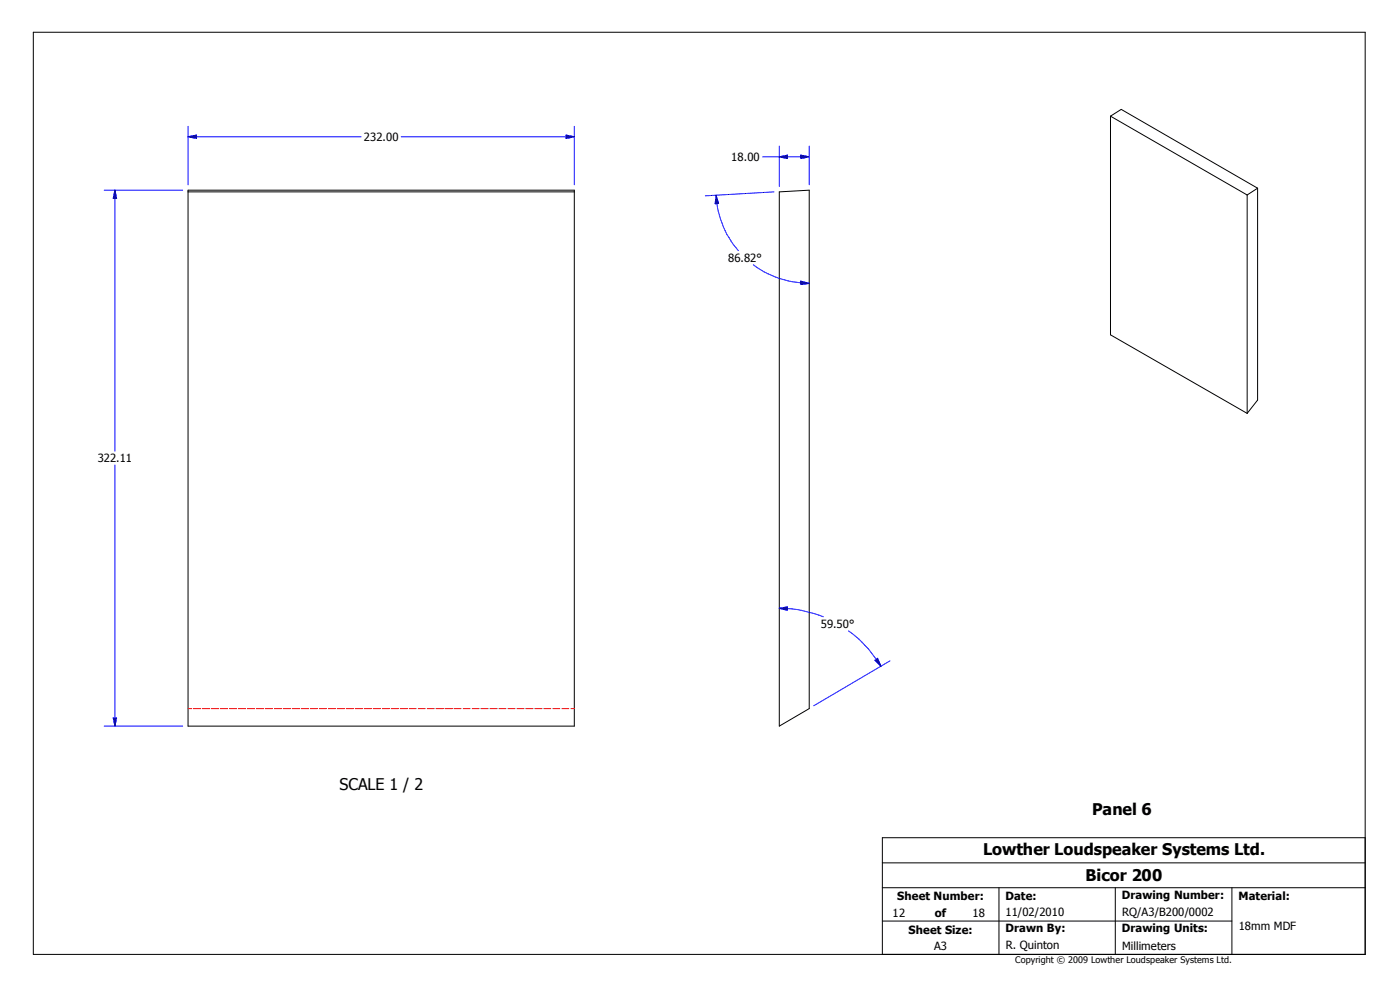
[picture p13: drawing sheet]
<svg xmlns="http://www.w3.org/2000/svg" width="420mm" height="297mm" viewBox="0 0 420 297" stroke-linecap="round" stroke-linejoin="round" font-family="sans-serif">
<defs><g id="words">
<g font-size="4.8">
<text x="101.8" y="236.8">SCALE 1 / 2</text>
<text x="327.5" y="244.4">Panel 6</text>
<text x="294.8" y="256.2">Lowther Loudspeaker Systems Ltd.</text>
<text x="325.5" y="264.1">Bicor 200</text>
</g>
<g font-size="3.4">
<text x="109.1" y="42.3">232.00</text>
<text x="219.3" y="48.3">18.00</text>
<text x="218.4" y="78.5">86.82°</text>
<text x="29.3" y="138.5">322.11</text>
<text x="246.1" y="188.1">59.50°</text>
<text x="269.1" y="269.8">Sheet Number:</text>
<text x="301.5" y="269.8">Date:</text>
<text x="336.4" y="269.5">Drawing Number:</text>
<text x="371.3" y="269.8">Material:</text>
<text x="267.6" y="274.8">12</text>
<text x="280.3" y="274.8">of</text>
<text x="291.6" y="274.8">18</text>
<text x="301.5" y="274.6">11/02/2010</text>
<text x="336.5" y="274.5">RQ/A3/B200/0002</text>
<text x="272.5" y="279.8">Sheet Size:</text>
<text x="301.5" y="279.4">Drawn By:</text>
<text x="336.4" y="279.4">Drawing Units:</text>
<text x="371.4" y="278.8">18mm MDF</text>
<text x="280.1" y="284.7">A3</text>
<text x="301.6" y="284.5">R. Quinton</text>
<text x="336.5" y="284.7">Millimeters</text>
</g>
<text font-size="2.7" x="304.4" y="288.6">Copyright © 2009 Lowther Loudspeaker Systems Ltd.</text>
</g></defs>
<g fill="none" stroke="#000" stroke-width=".3">
<path d="M10 9.7h399.4v276.3h-399.4zM333 34.8l3.2-2 40.9 23.6M333 34.8l41 23.6M333 34.8v65.5l41 23.6M56.4 57h115.8v160.6h-115.8zM56.4 57.5h115.8M233.7 57.5l9-.5v155.4l-9 5.2zM374 58.4v65.5M377.1 56.4l-3.1 2M377.1 56.4v63.5l-3.1 4M264.6 258.6h144.8M409.4 251.1h-144.8v34.9"/>
<path d="M264.6 276h104.8M264.6 266h144.8M299.6 266v20M334.4 266v20M369.4 266v20"/>
</g>
<g fill="none" stroke="#f00" stroke-width=".3">
<path d="M56.4 212.4h1.1M58 212.4h2.2M60.7 212.4h2.2M63.4 212.4h2.2M66.1 212.4h2.1M68.8 212.4h2.2M71.5 212.4h2.2M74.2 212.4h2.2M76.9 212.4h2.2M79.6 212.4h2.1M82.3 212.4h2.1M84.9 212.4h2.2"/>
<path d="M87.6 212.4h2.2M90.3 212.4h2.2M93 212.4h2.2M95.8 212.4h2.1M98.5 212.4h2.1M101.1 212.4h2.2M103.8 212.4h2.2M106.5 212.4h2.2M109.2 212.4h2.1M111.9 212.4h2.1M114.6 212.4h2.2M117.3 212.4h2.2"/>
<path d="M120 212.4h2.2M122.7 212.4h2.1M125.4 212.4h2.1M128.1 212.4h2.1M130.7 212.4h2.2M133.4 212.4h2.2M136.1 212.4h2.2M138.9 212.4h2.1M141.6 212.4h2.1M144.2 212.4h2.2M146.9 212.4h2.2M149.6 212.4h2.1"/>
<path d="M152.3 212.4h2.1M155 212.4h2.1M157.6 212.4h2.3M160.4 212.4h2.2M163.1 212.4h2.1M165.8 212.4h2.1M168.5 212.4h2.1M171.2 212.4h1"/>
</g>
<g fill="none" stroke="#00f" stroke-width=".3">
<path d="M56.4 37.9v17.5M172.2 37.9v17.5M31.2 57h23.6M34.5 57v78.2M34.5 57l.5 2.5h-1zM56.4 41h51.9M56.4 41l2.5-.5v1zM120.3 41h51.9M169.8 40.5l2.4 .5-2.4 .5zM214.7 58.5a28.2 28.2 0 0 0 6.7 16.6M214.7 58.5l.8 2.5-1 .1zM228.7 47h14"/>
<path d="M232.1 57.5l-20.6 1.2M233.7 47l2.4-.5v1zM233.7 43.8v12.1M240.1 46.5l2.6 .5-2.6 .5zM242.7 43.8v11.6M225.9 79.3a28.2 28.2 0 0 0 16.8 5.6M240.1 84.3l2.6 .6-2.6 .4zM34.5 139.4v78.2M233.7 182.3l2.4 .1a34.8 34.8 0 0 1 10.8 2.4M233.7 182.3l2.4-.4v1zM254.4 189.1a37.3 37.3 0 0 1 9.8 10.6M262.4 197.9l.7-.6 1.1 2.4z"/>
<path d="M266.9 198l-22.9 13.5M31.2 217.6h23.6M34 215.2h1l-.5 2.4z"/>
</g>
<g fill="#00f" stroke="#00f" stroke-width=".3">
<path d="M34.5 57l.5 2.5h-1z" fill-rule="evenodd"/>
<path d="M34 215.2h1l-.5 2.4z" fill-rule="evenodd"/>
<path d="M56.4 41l2.5-.5v1z" fill-rule="evenodd"/>
<path d="M169.8 40.5l2.4 .5-2.4 .5z" fill-rule="evenodd"/>
<path d="M262.4 197.9l.7-.6 1.1 2.4z" fill-rule="evenodd"/>
<path d="M233.7 182.3l2.4-.4v1z" fill-rule="evenodd"/>
<path d="M240.1 84.3l2.6 .6-2.6 .4z" fill-rule="evenodd"/>
<path d="M214.7 58.5l.8 2.5-1 .1z" fill-rule="evenodd"/>
<path d="M233.7 47l2.4-.5v1z" fill-rule="evenodd"/>
<path d="M240.1 46.5l2.6 .5-2.6 .5z" fill-rule="evenodd"/>
</g>
<use href="#words"/>
</svg>
